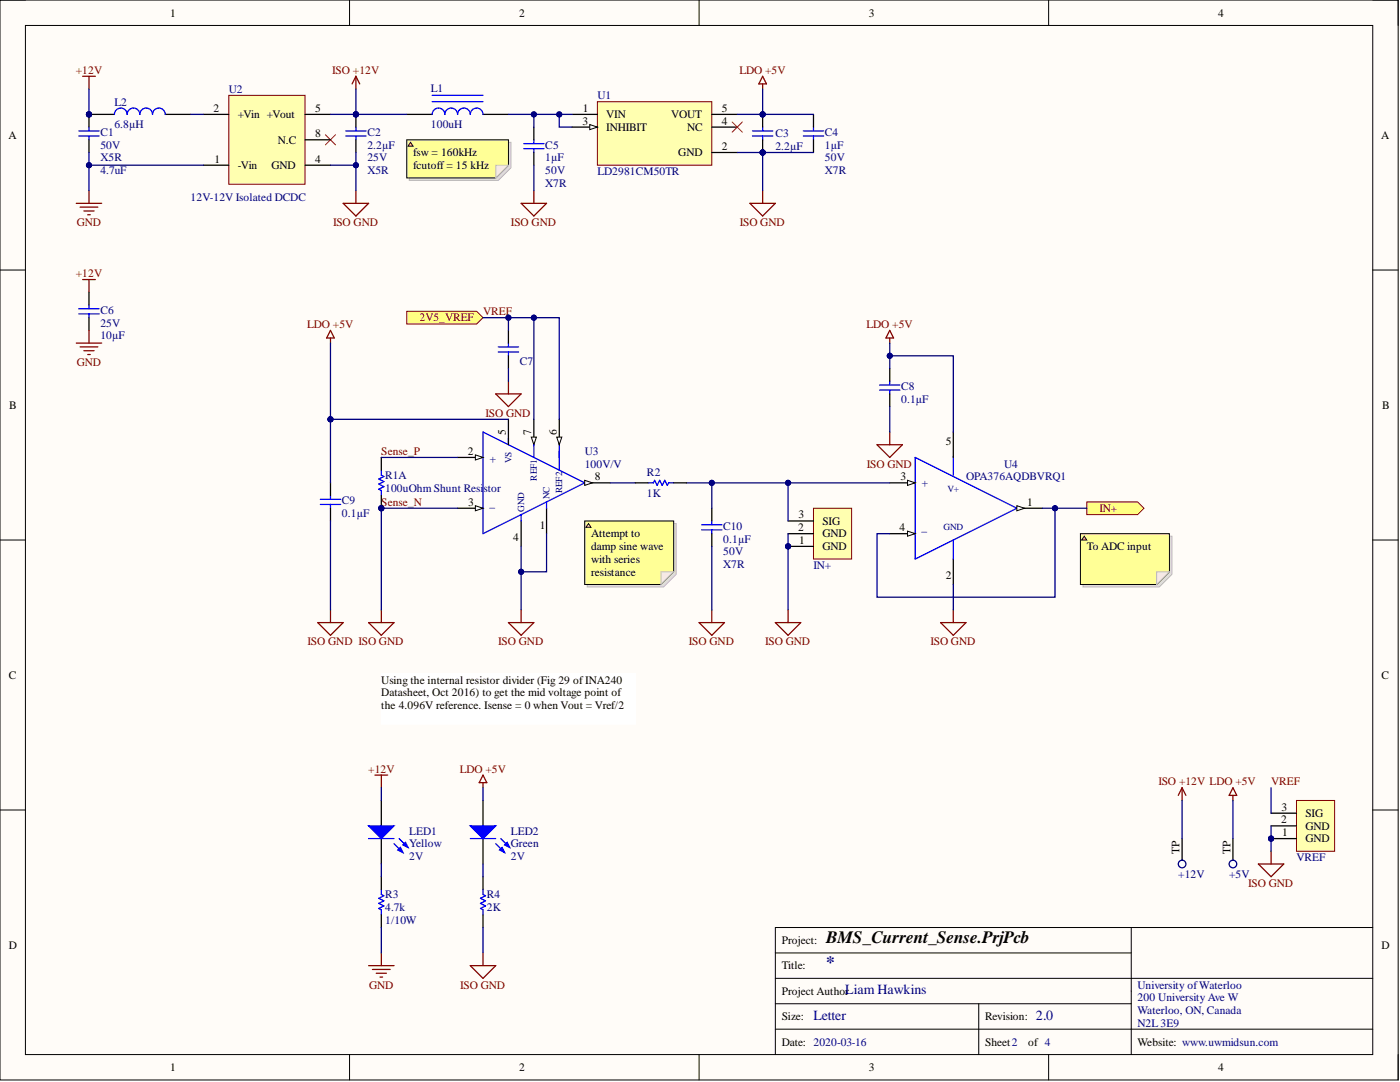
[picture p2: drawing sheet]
<svg xmlns="http://www.w3.org/2000/svg" width="279mm" height="216mm" viewBox="0 0 279 216" stroke-linecap="round" stroke-linejoin="round" font-family="sans-serif">
<defs><g id="words">
<text font-size="3.5" x="164.9" y="188.1">BMS_Current_Sense.PrjPcb</text>
<text font-size="3.5" fill="#000080" x="164.9" y="193.2">*</text>
<g font-size="2.8" fill="#000080">
<text x="162.3" y="203.5">Letter</text>
<text x="168.7" y="198.4">Liam Hawkins</text>
<text x="206.7" y="203.5">2.0</text>
</g>
<g font-size="2.3">
<text x="34" y="3.3">1</text>
<text x="103.6" y="3.3">2</text>
<text x="173.4" y="3.3">3</text>
<text x="243.1" y="3.3">4</text>
<text x="42.6" y="22.3">2</text>
<text x="47.4" y="23.6">+Vin +Vout</text>
<text x="62.9" y="22.3">5</text>
<text x="116.3" y="22.3">1</text>
<text x="121" y="23.6">VIN</text>
<text x="133.9" y="23.6">VOUT</text>
<text x="144.1" y="22.3">5</text>
<text x="1.7" y="27.7">A</text>
<text x="55.5" y="28.7">N.C</text>
<text x="62.9" y="27.4">8</text>
<text x="116.3" y="24.9">3</text>
<text x="121" y="26.1">INHIBIT</text>
<text x="137.2" y="26.1">NC</text>
<text x="144.1" y="29.9">2</text>
<text x="144.1" y="24.9">4</text>
<text x="275.7" y="27.7">A</text>
<text x="42.8" y="32.5">1</text>
<text x="47.4" y="33.7">-Vin</text>
<text x="54.2" y="33.7">GND</text>
<text x="62.9" y="32.5">4</text>
<text x="82.4" y="31.2">fsw = 160kHz</text>
<text x="82.4" y="33.7">fcutoff = 15 kHz</text>
<text x="135.4" y="31.2">GND</text>
<text x="1.9" y="81.6">B</text>
<text x="275.8" y="81.6">B</text>
<text x="101" y="86.7" transform="rotate(-90 101 86.7)">5</text>
<text x="106" y="86.7" transform="rotate(-90 106 86.7)">7</text>
<text x="111.1" y="86.7" transform="rotate(-90 111.1 86.7)">6</text>
<text x="188.7" y="88.7">5</text>
<text x="93.4" y="90.8">2</text>
<text x="118.7" y="95.8">8</text>
<text x="179.7" y="95.8">3</text>
<text x="93.4" y="100.9">3</text>
<text x="205" y="100.9">1</text>
<text x="107.7" y="105.5">1</text>
<text x="118" y="107.2">Attempt to</text>
<text x="159.3" y="106">2</text>
<text x="159.4" y="103.4">3</text>
<text x="164.1" y="104.7">SIG</text>
<text x="164.1" y="107.2">GND</text>
<text x="179.5" y="106">4</text>
<text x="102.4" y="108">4</text>
<text x="118" y="109.8">damp sine wave</text>
<text x="118" y="112.3">with series</text>
<text x="159.5" y="108.5">1</text>
<text x="164.1" y="109.8">GND</text>
<text x="216.9" y="109.8">To ADC input</text>
<text x="118" y="114.9">resistance</text>
<text x="188.7" y="115.6">2</text>
<text x="1.8" y="135.5">C</text>
<text x="76.1" y="136.4">Using the internal resistor divider (Fig 29 ofINA240</text>
<text x="275.7" y="135.5">C</text>
<text x="76.1" y="138.9">Datasheet, Oct 2016) to get the mid voltage point of</text>
<text x="76.1" y="141.5">t</text>
<text x="76.8" y="141.5">he 4.096V reference. Isense = 0 when Vout = Vref/2</text>
<text x="255.8" y="161.8">3</text>
<text x="255.7" y="164.3">2</text>
<text x="255.9" y="166.8">1</text>
<text x="260.5" y="163">SIG</text>
<text x="260.5" y="165.6">GND</text>
<text x="235.4" y="170.4" transform="rotate(-90 235.4 170.4)">TP</text>
<text x="245.6" y="170.4" transform="rotate(-90 245.6 170.4)">TP</text>
<text x="260.5" y="168.1">GND</text>
<text x="1.8" y="189.3">D</text>
<text x="156" y="188.4">Project:</text>
<text x="275.7" y="189.3">D</text>
<text x="156" y="193.4">Title:</text>
<text x="156" y="203.6">Size:</text>
<text x="156" y="198.5">Project Author</text>
<text x="196.6" y="203.6">Revision:</text>
<text x="156" y="208.7">Date: 2020-03-16</text>
<text x="196.6" y="208.7">Sheet2</text>
<text x="205.2" y="208.7">of 4</text>
<text x="227" y="208.7">Website: www.uwmidsun.com</text>
<text x="34" y="213.7">1</text>
<text x="103.6" y="213.7">2</text>
<text x="173.4" y="213.7">3</text>
<text x="243.1" y="213.7">4</text>
</g>
<g font-size="2.3" fill="#800000">
<text x="15.1" y="14.7">+12V</text>
<text x="66.3" y="14.7">ISO +12V</text>
<text x="147.6" y="14.7">LDO +5V</text>
<text x="15.3" y="45.1">GND</text>
<text x="66.5" y="45.1">ISO GND</text>
<text x="102" y="45.1">ISO GND</text>
<text x="147.6" y="45.1">ISO GND</text>
<text x="15.1" y="55.3">+12V</text>
<text x="61.3" y="65.4">LDO +5V</text>
<text x="83.7" y="64.1">2V5_VREF</text>
<text x="96.4" y="62.9">VREF</text>
<text x="172.9" y="65.4">LDO +5V</text>
<text x="15.3" y="73">GND</text>
<text x="96.9" y="83.2">ISO GND</text>
<text x="76.1" y="90.8">Sense_P</text>
<text x="173" y="93.3">ISO GND</text>
<text x="76.1" y="100.9">Sense_N</text>
<text x="219.4" y="102.2">IN+</text>
<text x="61.4" y="128.8">ISO GND ISO GND</text>
<text x="99.4" y="128.8">ISO GND</text>
<text x="137.5" y="128.8">ISO GND</text>
<text x="152.7" y="128.8">ISO GND</text>
<text x="185.7" y="128.8">ISO GND</text>
<text x="73.5" y="154.1">+12V</text>
<text x="91.7" y="154.1">LDO +5V</text>
<text x="231.2" y="156.7">ISO +12V LDO +5V</text>
<text x="253.7" y="156.7">VREF</text>
<text x="249.1" y="177">ISO GND</text>
<text x="73.6" y="197.2">GND</text>
<text x="91.8" y="197.2">ISO GND</text>
</g>
<g font-size="2.3" fill="#000080">
<text x="22.8" y="21.1">L2</text>
<text x="45.7" y="18.5">U2</text>
<text x="86" y="18.3">L1</text>
<text x="119.2" y="19.8">U1</text>
<text x="20" y="29.7">50V</text>
<text x="20" y="27.1">C1</text>
<text x="22.8" y="25.6">6.8µH</text>
<text x="73.3" y="29.7">2.2µF</text>
<text x="73.3" y="27.1">C2</text>
<text x="86" y="25.6">100uH</text>
<text x="108.8" y="29.7">C5</text>
<text x="154.7" y="29.9">2.2µF</text>
<text x="154.7" y="27.4">C3</text>
<text x="164.6" y="29.7">1µF</text>
<text x="164.6" y="27.1">C4</text>
<text x="20" y="32.2">X5R</text>
<text x="20" y="34.7">4.7uF</text>
<text x="73.3" y="32.2">25V</text>
<text x="73.3" y="34.7">X5R</text>
<text x="108.8" y="32.2">1µF</text>
<text x="108.8" y="34.7">50V</text>
<text x="119.2" y="35">LD2981CM50TR</text>
<text x="164.6" y="32.2">50V</text>
<text x="164.6" y="34.7">X7R</text>
<text x="38.1" y="40.1">12V-12V Isolated DCDC</text>
<text x="108.8" y="37.3">X7R</text>
<text x="20" y="65.2">25V</text>
<text x="20" y="62.6">C6</text>
<text x="20" y="67.7">10µF</text>
<text x="103.8" y="72.8">C7</text>
<text x="179.9" y="77.8">C8</text>
<text x="179.9" y="80.4">0.1µF</text>
<text x="76.9" y="95.6">R1A</text>
<text x="98.9" y="92.3" transform="rotate(-90 98.9 92.3)">+</text>
<text x="116.7" y="90.8">U3</text>
<text x="116.7" y="93.3">100V/V</text>
<text x="129.1" y="95.1">R2</text>
<text x="192.8" y="95.8">OPA376AQDBVRQ1</text>
<text x="200.4" y="93.3">U4</text>
<text x="68.2" y="100.7">C9</text>
<text x="76.9" y="98.1">100uOhm Shunt Resi</text>
<text x="96.5" y="98.1">stor</text>
<text x="97.7" y="101.2">_</text>
<text x="129.1" y="99.1">1K</text>
<text x="185.2" y="97.1" transform="rotate(-90 185.2 97.1)">+</text>
<text x="68.2" y="103.2">0.1µF</text>
<text x="144.3" y="105.7">C10</text>
<text x="183.9" y="106">_</text>
<text x="144.3" y="108.3">0.1µF</text>
<text x="144.3" y="110.8">50V</text>
<text x="144.3" y="113.3">X7R</text>
<text x="162.3" y="113.6">IN+</text>
<text x="81.7" y="166.6">LED1</text>
<text x="102" y="166.6">LED2</text>
<text x="81.7" y="169.1">Yellow</text>
<text x="81.7" y="171.6">2V</text>
<text x="102" y="169.1">Green</text>
<text x="102" y="171.6">2V</text>
<text x="258.7" y="171.9">VREF</text>
<text x="76.9" y="179.2">R3</text>
<text x="97.2" y="179.2">R4</text>
<text x="235.2" y="175.2">+12V</text>
<text x="245.3" y="175.2">+5V</text>
<text x="76.9" y="181.8">4.7k</text>
<text x="76.9" y="184.3">1/10W</text>
<text x="97.2" y="181.8">2K</text>
<text x="227" y="197.2">University ofWaterloo</text>
<text x="227" y="199.8">200 University Ave W</text>
<text x="227" y="202.3">Waterloo, ON, Canada</text>
<text x="227" y="204.9">N2L3E9</text>
</g>
<g font-size="1.9" fill="#000080">
<text x="102.1" y="92.5" transform="rotate(-90 102.1 92.5)">VS</text>
<text x="107.1" y="95.9" transform="rotate(-90 107.1 95.9)">REF1</text>
<text x="109.7" y="99.6" transform="rotate(-90 109.7 99.6)">NC</text>
<text x="112.2" y="98.5" transform="rotate(-90 112.2 98.5)">REF2</text>
<text x="189.1" y="98.2">V+</text>
<text x="104.6" y="102.1" transform="rotate(-90 104.6 102.1)">GND</text>
<text x="188.3" y="105.8">GND</text>
</g>
</g></defs>
<path d="M0 0h279v215.5h-279z" fill-rule="evenodd" fill="#fffcf8"/>
<path d="M0 0h279v215.5h-279z" fill="none" stroke="#000" stroke-width=".2"/>
<path d="M5.1 5.1h268.9v205.3h-268.9z" fill-rule="evenodd" fill="#fffcf8"/>
<g fill="none" stroke="#000" stroke-width=".2">
<path d="M0 0h5.1M5.1 5.1h268.9v205.3h-268.9zM69.8 0v5.1M139.5 0v5.1M209.3 0v5.1M274 0h5v5.1M0 53.9h5.1M274 53.9h5M0 107.8h5.1M274 107.8h5M0 161.6h5.1M274 161.6h5"/>
<path d="M154.7 195.2h119.3M154.7 190.1h71.1M225.8 185.1v25.3M274 185.1h-119.3v25.3M69.8 210.4v5.1M139.5 210.4v5.1M154.7 200.3h71.1M154.7 205.4h119.3M195.3 200.3v10.1M209.3 210.4v5.1M279 210.4v5.1"/>
</g>
<path d="M119.2 20.3h22.9v12.7h-22.9z" fill-rule="evenodd" fill="#ffffb0"/>
<path d="M119.2 20.3h22.9v12.7h-22.9z" fill="none" stroke="#800000" stroke-width=".2"/>
<path d="M114.2 22.8h5M114.2 25.4h5" fill="none" stroke="#000" stroke-width=".25"/>
<path d="M117.7 24.9l1.5 .5-1.5 .5z" fill="#f8fcff"/>
<path d="M117.7 24.9l1.5 .5-1.5 .5z" fill="none" stroke="#000" stroke-width=".2"/>
<path d="M142.1 22.8h5M142.1 30.4h5M142.1 25.4h5" fill="none" stroke="#000" stroke-width=".25"/>
<path d="M16.5 15.2h2.5M17.8 15.2v2.6M17.8 38v2.6M15.2 40.6h5.1M16 41.3h3.5M16.7 42.1h2.1M17.5 42.9h.5" fill="none" stroke="#800000" stroke-width=".25"/>
<circle cx="17.8" cy="22.8" r=".51" fill="#000080"/>
<circle cx="17.8" cy="22.8" r=".51" fill="none" stroke="#000080" stroke-width=".2"/>
<path d="M17.8 22.8h5" fill="none" stroke="#000" stroke-width=".25"/>
<circle cx="17.8" cy="22.8" r=".51" fill="#000080"/>
<circle cx="17.8" cy="22.8" r=".51" fill="none" stroke="#000080" stroke-width=".2"/>
<path d="M33 22.8h5.1" fill="none" stroke="#000" stroke-width=".25"/>
<path d="M22.8 22.8a1.27 1.27 0 0 1 1.3-1.2 1.27 1.27 0 0 1 1.3 1.2 1.27 1.27 0 0 1 1.2-1.2 1.27 1.27 0 0 1 1.3 1.2 1.27 1.27 0 0 1 1.3-1.2 1.27 1.27 0 0 1 1.2 1.2 1.27 1.27 0 0 1 1.3-1.2 1.27 1.27 0 0 1 1.3 1.2" fill="none" stroke="#00f" stroke-width=".25"/>
<circle cx="17.8" cy="22.8" r=".51" fill="#000080"/>
<circle cx="17.8" cy="22.8" r=".51" fill="none" stroke="#000080" stroke-width=".2"/>
<path d="M15.7 27.1h4.1M15.7 26.1h4.1M17.8 25.4v.7M17.8 27.1v.8" fill="none" stroke="#00f" stroke-width=".25"/>
<path d="M17.8 22.8v2.6" fill="none" stroke="#000" stroke-width=".25"/>
<circle cx="17.8" cy="22.8" r=".51" fill="#000080"/>
<circle cx="17.8" cy="22.8" r=".51" fill="none" stroke="#000080" stroke-width=".2"/>
<path d="M17.8 27.9v2.5" fill="none" stroke="#000" stroke-width=".25"/>
<path d="M64.9 26.9l2.1 2M67 26.9l-2.1 2M146.1 24.3l2 2.1M148.1 24.3l-2 2.1" fill="none" stroke="#f00" stroke-width=".2"/>
<path d="M152.2 16.7v1.1M152.2 15.2l.8 1.5h-1.6zM71 38v2.6M152.2 38v2.6M68.5 40.6h5.1l-2.6 2.5zM149.7 40.6h5l-2.5 2.5z" fill="none" stroke="#800000" stroke-width=".25"/>
<circle cx="152.2" cy="22.8" r=".51" fill="#000080"/>
<circle cx="152.2" cy="22.8" r=".51" fill="none" stroke="#000080" stroke-width=".2"/>
<circle cx="152.2" cy="30.4" r=".51" fill="#000080"/>
<circle cx="152.2" cy="30.4" r=".51" fill="none" stroke="#000080" stroke-width=".2"/>
<path d="M150.2 27.1h4M150.2 26.1h4M152.2 25.4v.7M152.2 27.1v.8" fill="none" stroke="#00f" stroke-width=".25"/>
<path d="M152.2 22.8v2.6" fill="none" stroke="#000" stroke-width=".25"/>
<circle cx="152.2" cy="22.8" r=".51" fill="#000080"/>
<circle cx="152.2" cy="22.8" r=".51" fill="none" stroke="#000080" stroke-width=".2"/>
<path d="M152.2 27.9v2.5" fill="none" stroke="#000" stroke-width=".25"/>
<circle cx="152.2" cy="30.4" r=".51" fill="#000080"/>
<circle cx="152.2" cy="30.4" r=".51" fill="none" stroke="#000080" stroke-width=".2"/>
<path d="M104.5 29.7h4.1M104.5 28.7h4.1M106.5 27.9v.8M106.5 29.7v.7" fill="none" stroke="#00f" stroke-width=".25"/>
<path d="M106.5 25.4v2.5M106.5 30.4v2.6M235.9 167.3v5.1" fill="none" stroke="#000" stroke-width=".25"/>
<path d="M71 15.2l-.7 1.5M71 15.2l.8 1.5M71 15.2v2.6M106.5 38v2.6M104 40.6h5.1l-2.6 2.5z" fill="none" stroke="#800000" stroke-width=".25"/>
<circle cx="235.9" cy="172.4" r=".76" fill="#f8fcff"/>
<circle cx="235.9" cy="172.4" r=".76" fill="none" stroke="#000080" stroke-width=".25"/>
<path d="M246.1 167.3v5.1" fill="none" stroke="#000" stroke-width=".25"/>
<circle cx="246.1" cy="172.4" r=".76" fill="#f8fcff"/>
<circle cx="246.1" cy="172.4" r=".76" fill="none" stroke="#000080" stroke-width=".25"/>
<path d="M235.9 157.2l-.7 1.5M235.9 157.2l.8 1.5M235.9 157.2v2.5M246.1 157.2l.7 1.5h-1.5zM246.1 158.7v1" fill="none" stroke="#800000" stroke-width=".25"/>
<path d="M96.4 159.7v5.1M96.4 167.3v5.1" fill="none" stroke="#000" stroke-width=".25"/>
<path d="M93.9 164.8h5l-2.5 2.5z" fill="#00f"/>
<path d="M93.9 164.8h5l-2.5 2.5zM98.9 168.3l1.8 1.8M99.9 167.3l1.8 1.8" fill="none" stroke="#00f" stroke-width=".25"/>
<path d="M99.7 169.6l.5-.5 .5 1z" fill="#00f"/>
<path d="M99.7 169.6l.5-.5 .5 1z" fill="none" stroke="#00f" stroke-width=".25"/>
<path d="M100.7 168.6l.5-.5 .5 1z" fill="#00f"/>
<path d="M93.9 167.3h5M100.7 168.6l.5-.5 .5 1z" fill="none" stroke="#00f" stroke-width=".25"/>
<path d="M76.1 159.7v5.1M76.1 167.3v5.1" fill="none" stroke="#000" stroke-width=".25"/>
<path d="M73.6 164.8h5l-2.5 2.5z" fill="#00f"/>
<path d="M73.6 164.8h5l-2.5 2.5zM78.6 168.3l1.8 1.8M79.7 167.3l1.7 1.8" fill="none" stroke="#00f" stroke-width=".25"/>
<path d="M79.4 169.6l.5-.5 .5 1z" fill="#00f"/>
<path d="M79.4 169.6l.5-.5 .5 1z" fill="none" stroke="#00f" stroke-width=".25"/>
<path d="M80.4 168.6l.5-.5 .5 1z" fill="#00f"/>
<path d="M73.6 167.3h5M76.1 177.5v1l.5 .2-1 .5 1 .6-1 .5 1 .5-1 .5 .5 .2v1M80.4 168.6l.5-.5 .5 1zM96.4 177.5v1l.5 .2-1 .5 1 .6-1 .5 1 .5-1 .5 .5 .2v1" fill="none" stroke="#00f" stroke-width=".25"/>
<path d="M74.8 154.7h2.6M76.1 154.7v2.5M96.4 154.7l.8 1.5h-1.6zM96.4 156.2v1M73.6 192.7h5M74.3 193.4h3.6M75.1 194.2h2M75.8 195h.6M76.1 190.1v2.6M93.9 192.7h5l-2.5 2.5zM96.4 190.1v2.6" fill="none" stroke="#800000" stroke-width=".25"/>
<path d="M76.1 174.9v2.6M96.4 174.9v2.6M76.1 182.5v2.6M96.4 182.5v2.6" fill="none" stroke="#000" stroke-width=".25"/>
<path d="M45.7 19h15.2v17.8h-15.2z" fill-rule="evenodd" fill="#ffffb0"/>
<path d="M45.7 19h15.2v17.8h-15.2z" fill="none" stroke="#800000" stroke-width=".2"/>
<path d="M40.6 33h5.1M40.6 22.8h5.1M60.9 33h5.1M60.9 22.8h5.1M60.9 27.9h5.1" fill="none" stroke="#000" stroke-width=".25"/>
<circle cx="71" cy="22.8" r=".51" fill="#000080"/>
<circle cx="71" cy="22.8" r=".51" fill="none" stroke="#000080" stroke-width=".2"/>
<path d="M69 27.1h4.1M69 26.1h4.1M71 25.4v.7M71 27.1v.8" fill="none" stroke="#00f" stroke-width=".25"/>
<path d="M71 22.8v2.6" fill="none" stroke="#000" stroke-width=".25"/>
<circle cx="71" cy="22.8" r=".51" fill="#000080"/>
<circle cx="71" cy="22.8" r=".51" fill="none" stroke="#000080" stroke-width=".2"/>
<path d="M71 27.9v2.5M81.2 22.8h5M96.4 22.8h5.1M162.3 22.8v2.6M162.3 27.9v2.5M17.8 58.3v2.6M17.8 63.4v2.5M106.5 83.7v5M104 104v5" fill="none" stroke="#000" stroke-width=".25"/>
<path d="M86.2 19h10.2M86.2 22.8a1.27 1.27 0 0 1 1.3-1.2 1.27 1.27 0 0 1 1.3 1.2 1.27 1.27 0 0 1 1.3-1.2 1.27 1.27 0 0 1 1.2 1.2 1.27 1.27 0 0 1 1.3-1.2 1.27 1.27 0 0 1 1.3 1.2 1.27 1.27 0 0 1 1.2-1.2 1.27 1.27 0 0 1 1.3 1.2M86.2 20.3h10.2M160.3 27.1h4.1M160.3 26.1h4.1M162.3 25.4v.7M162.3 27.1v.8M15.7 62.6h4.1M15.7 61.6h4.1M17.8 60.9v.7M17.8 62.6v.8" fill="none" stroke="#00f" stroke-width=".25"/>
<path d="M16.5 55.8h2.5M17.8 55.8v2.5M15.2 68.5h5.1M16 69.2h3.5M16.7 70h2.1M17.5 70.7h.5M17.8 65.9v2.6M139.5 124.2h5.1l-2.5 2.6zM142.1 121.7v2.5" fill="none" stroke="#800000" stroke-width=".25"/>
<path d="M106 87.2h1l-.5 1.5z" fill="#f8fcff"/>
<path d="M106 87.2h1l-.5 1.5z" fill="none" stroke="#000" stroke-width=".2"/>
<path d="M96.4 86.2l20.3 10.1-20.3 10.2z" fill="none" stroke="#00f" stroke-width=".25"/>
<path d="M91.3 91.3h5.1" fill="none" stroke="#000" stroke-width=".25"/>
<path d="M94.9 90.8l1.5 .5-1.5 .5z" fill="#f8fcff"/>
<path d="M94.9 90.8l1.5 .5-1.5 .5z" fill="none" stroke="#000" stroke-width=".2"/>
<path d="M91.3 101.4h5.1" fill="none" stroke="#000" stroke-width=".25"/>
<path d="M94.9 100.9l1.5 .5-1.5 .5z" fill="#f8fcff"/>
<path d="M94.9 100.9l1.5 .5-1.5 .5z" fill="none" stroke="#000" stroke-width=".2"/>
<path d="M116.7 96.3h5.1" fill="none" stroke="#000" stroke-width=".25"/>
<path d="M116.7 95.8l1.5 .5-1.5 .6z" fill="#f8fcff"/>
<path d="M116.7 95.8l1.5 .5-1.5 .6z" fill="none" stroke="#000" stroke-width=".2"/>
<path d="M101.5 87.5v1.2M111.6 87.5v3.8M104 102.7v1.3" fill="none" stroke="#00f" stroke-width=".25"/>
<path d="M101.5 83.7v5M111.6 83.7v5" fill="none" stroke="#000" stroke-width=".25"/>
<path d="M111.1 87.2h1l-.5 1.5z" fill="#f8fcff"/>
<path d="M111.1 87.2h1l-.5 1.5z" fill="none" stroke="#000" stroke-width=".2"/>
<path d="M63.9 99.6h4.1M66 98.9v.7M106.5 88.7v2.6M111.6 90v3.8M63.9 100.7h4.1M66 100.7v.7M109.1 100.1v1.3" fill="none" stroke="#00f" stroke-width=".25"/>
<path d="M66 96.3v2.6M66 101.4v2.6M109.1 101.4v5.1" fill="none" stroke="#000" stroke-width=".25"/>
<path d="M66 67.4v1.1M66 65.9l.7 1.5h-1.5zM63.4 124.2h5.1l-2.5 2.6zM66 121.7v2.5M101.5 124.2h5l-2.5 2.6zM104 121.7v2.5" fill="none" stroke="#800000" stroke-width=".25"/>
<path d="M76.1 134.4h50.7v10.1h-50.7z" fill-rule="evenodd" fill="#fff"/>
<path d="M76.1 134.4h50.7v10.1h-50.7z" fill="none" stroke="#fff" stroke-width=".2"/>
<circle cx="76.1" cy="101.4" r=".51" fill="#000080"/>
<circle cx="76.1" cy="101.4" r=".51" fill="none" stroke="#000080" stroke-width=".2"/>
<path d="M76.1 93.8v1l.5 .3-1 .5 1 .5-1 .5 1 .5-1 .5 .5 .3v1" fill="none" stroke="#00f" stroke-width=".25"/>
<path d="M76.1 91.3v2.5M76.1 98.9v2.5" fill="none" stroke="#000" stroke-width=".25"/>
<circle cx="76.1" cy="101.4" r=".51" fill="#000080"/>
<circle cx="76.1" cy="101.4" r=".51" fill="none" stroke="#000080" stroke-width=".2"/>
<circle cx="76.1" cy="101.4" r=".51" fill="#000080"/>
<circle cx="76.1" cy="101.4" r=".51" fill="none" stroke="#000080" stroke-width=".2"/>
<path d="M73.6 124.2h5l-2.5 2.6zM76.1 121.7v2.5" fill="none" stroke="#800000" stroke-width=".25"/>
<path d="M177.6 96.3h5M190.3 111.6v5" fill="none" stroke="#000" stroke-width=".25"/>
<path d="M182.6 91.3l20.3 10.1-20.3 10.2z" fill="none" stroke="#00f" stroke-width=".25"/>
<path d="M181.1 95.8l1.5 .5-1.5 .6z" fill="#f8fcff"/>
<path d="M181.1 95.8l1.5 .5-1.5 .6z" fill="none" stroke="#000" stroke-width=".2"/>
<path d="M177.6 106.5h5" fill="none" stroke="#000" stroke-width=".25"/>
<path d="M181.1 106l1.5 .5-1.5 .5z" fill="#f8fcff"/>
<path d="M181.1 106l1.5 .5-1.5 .5z" fill="none" stroke="#000" stroke-width=".2"/>
<path d="M202.9 101.4h5.1" fill="none" stroke="#000" stroke-width=".25"/>
<path d="M202.9 100.9l1.6 .5-1.6 .5z" fill="#f8fcff"/>
<path d="M202.9 100.9l1.6 .5-1.6 .5z" fill="none" stroke="#000" stroke-width=".2"/>
<path d="M190.3 91v3.8M190.3 107.8v3.8" fill="none" stroke="#00f" stroke-width=".25"/>
<path d="M190.3 86.2v5.1" fill="none" stroke="#000" stroke-width=".25"/>
<path d="M81.2 62.1h13.9l1.3 1.3-1.3 1.3h-13.9z" fill-rule="evenodd" fill="#ffff80"/>
<path d="M81.2 62.1h13.9l1.3 1.3-1.3 1.3h-13.9z" fill="none" stroke="#800000" stroke-width=".2"/>
<path d="M187.7 124.2h5.1l-2.5 2.6zM190.3 121.7v2.5" fill="none" stroke="#800000" stroke-width=".25"/>
<path d="M216.9 100.1h10.1l1.3 1.3-1.3 1.3h-10.1z" fill-rule="evenodd" fill="#ffff80"/>
<path d="M216.9 100.1h10.1l1.3 1.3-1.3 1.3h-10.1z" fill="none" stroke="#800000" stroke-width=".2"/>
<path d="M99.4 70.2h4.1M99.4 69.2h4.1M101.5 68.5v.7M101.5 70.2v.8M175.5 77.8h4.1M175.5 76.8h4.1M177.6 76.1v.7M177.6 77.8v.8" fill="none" stroke="#00f" stroke-width=".25"/>
<path d="M101.5 65.9v2.6M101.5 71v2.5M177.6 73.5v2.6M177.6 78.6v2.5" fill="none" stroke="#000" stroke-width=".25"/>
<path d="M98.9 78.6h5.1l-2.5 2.5zM101.5 76.1v2.5M177.6 67.4v1.1M177.6 65.9l.7 1.5h-1.5zM175 88.7h5.1l-2.5 2.6zM177.6 86.2v2.5" fill="none" stroke="#800000" stroke-width=".25"/>
<circle cx="157.3" cy="109" r=".51" fill="#000080"/>
<circle cx="157.3" cy="109" r=".51" fill="none" stroke="#000080" stroke-width=".2"/>
<path d="M162.3 101.4h7.7v10.2h-7.7z" fill-rule="evenodd" fill="#ffffb0"/>
<path d="M162.3 101.4h7.7v10.2h-7.7z" fill="none" stroke="#800000" stroke-width=".2"/>
<path d="M157.3 104h5M157.3 106.5h5M157.3 109h5" fill="none" stroke="#000" stroke-width=".25"/>
<circle cx="157.3" cy="109" r=".51" fill="#000080"/>
<circle cx="157.3" cy="109" r=".51" fill="none" stroke="#000080" stroke-width=".2"/>
<path d="M154.7 124.2h5.1l-2.5 2.6zM157.3 121.7v2.5" fill="none" stroke="#800000" stroke-width=".25"/>
<circle cx="253.7" cy="167.3" r=".51" fill="#000080"/>
<circle cx="253.7" cy="167.3" r=".51" fill="none" stroke="#000080" stroke-width=".2"/>
<path d="M258.7 159.7h7.7v10.2h-7.7z" fill-rule="evenodd" fill="#ffffb0"/>
<path d="M258.7 159.7h7.7v10.2h-7.7z" fill="none" stroke="#800000" stroke-width=".2"/>
<path d="M253.7 162.3h5M253.7 164.8h5M253.7 167.3h5" fill="none" stroke="#000" stroke-width=".25"/>
<circle cx="253.7" cy="167.3" r=".51" fill="#000080"/>
<circle cx="253.7" cy="167.3" r=".51" fill="none" stroke="#000080" stroke-width=".2"/>
<path d="M251.1 172.4h5.1l-2.5 2.5zM253.7 169.9v2.5" fill="none" stroke="#800000" stroke-width=".25"/>
<path d="M253.7 164.8v5.1" fill="none" stroke="#000080" stroke-width=".25"/>
<circle cx="253.7" cy="167.3" r=".51" fill="#000080"/>
<circle cx="253.7" cy="167.3" r=".51" fill="none" stroke="#000080" stroke-width=".2"/>
<path d="M140 105.7h4.1M140 104.7h4.1M142.1 104v.7M142.1 105.7v.8" fill="none" stroke="#00f" stroke-width=".25"/>
<path d="M142.1 101.4v2.6M142.1 106.5v2.5" fill="none" stroke="#000" stroke-width=".25"/>
<path d="M17.8 30.4v2.6h22.8" fill="none" stroke="#000080" stroke-width=".25"/>
<circle cx="17.8" cy="33" r=".51" fill="#000080"/>
<circle cx="17.8" cy="33" r=".51" fill="none" stroke="#000080" stroke-width=".2"/>
<path d="M38.1 22.8h2.5M66 83.7h35.5" fill="none" stroke="#000080" stroke-width=".25"/>
<circle cx="66" cy="83.7" r=".51" fill="#000080"/>
<circle cx="66" cy="83.7" r=".51" fill="none" stroke="#000080" stroke-width=".2"/>
<path d="M66 33h5v5" fill="none" stroke="#000080" stroke-width=".25"/>
<circle cx="71" cy="33" r=".51" fill="#000080"/>
<circle cx="71" cy="33" r=".51" fill="none" stroke="#000080" stroke-width=".2"/>
<path d="M66 22.8h5" fill="none" stroke="#000080" stroke-width=".25"/>
<circle cx="71" cy="22.8" r=".51" fill="#000080"/>
<circle cx="71" cy="22.8" r=".51" fill="none" stroke="#000080" stroke-width=".2"/>
<path d="M71 22.8h10.2" fill="none" stroke="#000080" stroke-width=".25"/>
<circle cx="71" cy="22.8" r=".51" fill="#000080"/>
<circle cx="71" cy="22.8" r=".51" fill="none" stroke="#000080" stroke-width=".2"/>
<path d="M91.3 101.4h-15.2v20.3" fill="none" stroke="#000080" stroke-width=".25"/>
<circle cx="76.1" cy="101.4" r=".51" fill="#000080"/>
<circle cx="76.1" cy="101.4" r=".51" fill="none" stroke="#000080" stroke-width=".2"/>
<path d="M96.4 63.4h10.1M76.1 91.3h15.2" fill="none" stroke="#000080" stroke-width=".25"/>
<circle cx="101.5" cy="63.4" r=".51" fill="#000080"/>
<circle cx="101.5" cy="63.4" r=".51" fill="none" stroke="#000080" stroke-width=".2"/>
<circle cx="106.5" cy="63.4" r=".51" fill="#000080"/>
<circle cx="106.5" cy="63.4" r=".51" fill="none" stroke="#000080" stroke-width=".2"/>
<path d="M101.5 22.8h12.7" fill="none" stroke="#000080" stroke-width=".25"/>
<circle cx="106.5" cy="22.8" r=".51" fill="#000080"/>
<circle cx="106.5" cy="22.8" r=".51" fill="none" stroke="#000080" stroke-width=".2"/>
<circle cx="111.6" cy="22.8" r=".51" fill="#000080"/>
<circle cx="111.6" cy="22.8" r=".51" fill="none" stroke="#000080" stroke-width=".2"/>
<path d="M109.1 106.5v7.6h-5.1" fill="none" stroke="#000080" stroke-width=".25"/>
<circle cx="104" cy="114.1" r=".51" fill="#000080"/>
<circle cx="104" cy="114.1" r=".51" fill="none" stroke="#000080" stroke-width=".2"/>
<path d="M106.5 83.7v-20.3h5.1v20.3" fill="none" stroke="#000080" stroke-width=".25"/>
<circle cx="106.5" cy="63.4" r=".51" fill="#000080"/>
<circle cx="106.5" cy="63.4" r=".51" fill="none" stroke="#000080" stroke-width=".2"/>
<path d="M111.6 22.8v2.6h2.6" fill="none" stroke="#000080" stroke-width=".25"/>
<circle cx="111.6" cy="22.8" r=".51" fill="#000080"/>
<circle cx="111.6" cy="22.8" r=".51" fill="none" stroke="#000080" stroke-width=".2"/>
<path d="M121.8 96.3h5M137 96.3h40.6" fill="none" stroke="#000080" stroke-width=".25"/>
<circle cx="142.1" cy="96.3" r=".51" fill="#000080"/>
<circle cx="142.1" cy="96.3" r=".51" fill="none" stroke="#000080" stroke-width=".2"/>
<circle cx="157.3" cy="96.3" r=".51" fill="#000080"/>
<circle cx="157.3" cy="96.3" r=".51" fill="none" stroke="#000080" stroke-width=".2"/>
<path d="M147.1 30.4h5.1" fill="none" stroke="#000080" stroke-width=".25"/>
<circle cx="152.2" cy="30.4" r=".51" fill="#000080"/>
<circle cx="152.2" cy="30.4" r=".51" fill="none" stroke="#000080" stroke-width=".2"/>
<path d="M152.2 17.8v5h-5.1" fill="none" stroke="#000080" stroke-width=".25"/>
<circle cx="152.2" cy="22.8" r=".51" fill="#000080"/>
<circle cx="152.2" cy="22.8" r=".51" fill="none" stroke="#000080" stroke-width=".2"/>
<path d="M152.2 30.4h10.1" fill="none" stroke="#000080" stroke-width=".25"/>
<circle cx="152.2" cy="30.4" r=".51" fill="#000080"/>
<circle cx="152.2" cy="30.4" r=".51" fill="none" stroke="#000080" stroke-width=".2"/>
<path d="M152.2 22.8h10.1" fill="none" stroke="#000080" stroke-width=".25"/>
<circle cx="152.2" cy="22.8" r=".51" fill="#000080"/>
<circle cx="152.2" cy="22.8" r=".51" fill="none" stroke="#000080" stroke-width=".2"/>
<path d="M208 101.4h2.5v17.8h-35.5v-12.7h2.6" fill="none" stroke="#000080" stroke-width=".25"/>
<circle cx="210.5" cy="101.4" r=".51" fill="#000080"/>
<circle cx="210.5" cy="101.4" r=".51" fill="none" stroke="#000080" stroke-width=".2"/>
<path d="M177.6 71h12.7v15.2" fill="none" stroke="#000080" stroke-width=".25"/>
<circle cx="177.6" cy="71" r=".51" fill="#000080"/>
<circle cx="177.6" cy="71" r=".51" fill="none" stroke="#000080" stroke-width=".2"/>
<path d="M210.5 101.4h6.4" fill="none" stroke="#000080" stroke-width=".25"/>
<circle cx="210.5" cy="101.4" r=".51" fill="#000080"/>
<circle cx="210.5" cy="101.4" r=".51" fill="none" stroke="#000080" stroke-width=".2"/>
<path d="M17.8 33v5" fill="none" stroke="#000080" stroke-width=".25"/>
<circle cx="17.8" cy="33" r=".51" fill="#000080"/>
<circle cx="17.8" cy="33" r=".51" fill="none" stroke="#000080" stroke-width=".2"/>
<path d="M17.8 17.8v5" fill="none" stroke="#000080" stroke-width=".25"/>
<circle cx="17.8" cy="22.8" r=".51" fill="#000080"/>
<circle cx="17.8" cy="22.8" r=".51" fill="none" stroke="#000080" stroke-width=".2"/>
<path d="M66 83.7v12.6M66 104v17.7" fill="none" stroke="#000080" stroke-width=".25"/>
<circle cx="66" cy="83.7" r=".51" fill="#000080"/>
<circle cx="66" cy="83.7" r=".51" fill="none" stroke="#000080" stroke-width=".2"/>
<path d="M66 68.5v15.2" fill="none" stroke="#000080" stroke-width=".25"/>
<circle cx="66" cy="83.7" r=".51" fill="#000080"/>
<circle cx="66" cy="83.7" r=".51" fill="none" stroke="#000080" stroke-width=".2"/>
<path d="M71 30.4v2.6" fill="none" stroke="#000080" stroke-width=".25"/>
<circle cx="71" cy="33" r=".51" fill="#000080"/>
<circle cx="71" cy="33" r=".51" fill="none" stroke="#000080" stroke-width=".2"/>
<path d="M71 17.8v5" fill="none" stroke="#000080" stroke-width=".25"/>
<circle cx="71" cy="22.8" r=".51" fill="#000080"/>
<circle cx="71" cy="22.8" r=".51" fill="none" stroke="#000080" stroke-width=".2"/>
<path d="M101.5 63.4v2.5M101.5 73.5v2.6M76.1 157.2v2.5M96.4 157.2v2.5M76.1 172.4v2.5M96.4 172.4v2.5M76.1 185.1v5M96.4 185.1v5" fill="none" stroke="#000080" stroke-width=".25"/>
<circle cx="101.5" cy="63.4" r=".51" fill="#000080"/>
<circle cx="101.5" cy="63.4" r=".51" fill="none" stroke="#000080" stroke-width=".2"/>
<path d="M104 109v12.7" fill="none" stroke="#000080" stroke-width=".25"/>
<circle cx="104" cy="114.1" r=".51" fill="#000080"/>
<circle cx="104" cy="114.1" r=".51" fill="none" stroke="#000080" stroke-width=".2"/>
<path d="M106.5 22.8v2.6M106.5 33v5" fill="none" stroke="#000080" stroke-width=".25"/>
<circle cx="106.5" cy="22.8" r=".51" fill="#000080"/>
<circle cx="106.5" cy="22.8" r=".51" fill="none" stroke="#000080" stroke-width=".2"/>
<path d="M142.1 96.3v5.1M142.1 109v12.7" fill="none" stroke="#000080" stroke-width=".25"/>
<circle cx="142.1" cy="96.3" r=".51" fill="#000080"/>
<circle cx="142.1" cy="96.3" r=".51" fill="none" stroke="#000080" stroke-width=".2"/>
<path d="M152.2 30.4v7.6" fill="none" stroke="#000080" stroke-width=".25"/>
<circle cx="152.2" cy="30.4" r=".51" fill="#000080"/>
<circle cx="152.2" cy="30.4" r=".51" fill="none" stroke="#000080" stroke-width=".2"/>
<path d="M157.3 106.5v15.2" fill="none" stroke="#000080" stroke-width=".25"/>
<circle cx="157.3" cy="109" r=".51" fill="#000080"/>
<circle cx="157.3" cy="109" r=".51" fill="none" stroke="#000080" stroke-width=".2"/>
<path d="M157.3 96.3v7.7" fill="none" stroke="#000080" stroke-width=".25"/>
<circle cx="157.3" cy="96.3" r=".51" fill="#000080"/>
<circle cx="157.3" cy="96.3" r=".51" fill="none" stroke="#000080" stroke-width=".2"/>
<path d="M177.6 68.5v5M177.6 81.1v5.1" fill="none" stroke="#000080" stroke-width=".25"/>
<circle cx="177.6" cy="71" r=".51" fill="#000080"/>
<circle cx="177.6" cy="71" r=".51" fill="none" stroke="#000080" stroke-width=".2"/>
<path d="M190.3 116.6v5.1M235.9 159.7v7.6M246.1 159.7v7.6M253.7 157.2v5.1" fill="none" stroke="#000080" stroke-width=".25"/>
<path d="M129.4 96.3h1l.2-.5 .5 1.1 .6-1.1 .5 1.1 .5-1.1 .5 1.1 .2-.6h1" fill="none" stroke="#00f" stroke-width=".25"/>
<path d="M126.8 96.3h2.6M134.4 96.3h2.6" fill="none" stroke="#000" stroke-width=".25"/>
<path d="M81.7 28.4h20.3v5.1l-2.6 2.5h-17.7z" fill-rule="evenodd" fill="#e0ddd7"/>
<path d="M81.7 28.4h20.3v5.1l-2.6 2.5h-17.7z" fill="none" stroke="#bfbdba" stroke-width=".2"/>
<path d="M81.2 27.9h20.3v5.1l-2.6 2.5h-17.7z" fill-rule="evenodd" fill="#ffff96"/>
<path d="M81.2 27.9h20.3v5.1l-2.6 2.5h-17.7z" fill="none" stroke="#000" stroke-width=".2"/>
<path d="M98.9 33h2.6l-2.6 2.5z" fill="#f2f0d8"/>
<path d="M98.9 33h2.6l-2.6 2.5z" fill="none" stroke="#bfbdba" stroke-width=".2"/>
<path d="M81.9 28.4l.5 .8h-1z" fill="#ffcc78"/>
<path d="M81.9 28.4l.5 .8h-1z" fill="none" stroke="#300" stroke-width=".2"/>
<path d="M117.2 104.5h17.8v10.1l-2.6 2.5h-15.2z" fill-rule="evenodd" fill="#e0ddd7"/>
<path d="M117.2 104.5h17.8v10.1l-2.6 2.5h-15.2z" fill="none" stroke="#bfbdba" stroke-width=".2"/>
<path d="M116.7 104h17.7v10.1l-2.5 2.5h-15.2z" fill-rule="evenodd" fill="#ffff96"/>
<path d="M116.7 104h17.7v10.1l-2.5 2.5h-15.2z" fill="none" stroke="#000" stroke-width=".2"/>
<path d="M131.9 114.1h2.5l-2.5 2.5z" fill="#f2f0d8"/>
<path d="M131.9 114.1h2.5l-2.5 2.5z" fill="none" stroke="#bfbdba" stroke-width=".2"/>
<path d="M117.4 104.5l.6 .7h-1.1z" fill="#ffcc78"/>
<path d="M117.4 104.5l.6 .7h-1.1z" fill="none" stroke="#300" stroke-width=".2"/>
<path d="M216.1 107h17.8v7.6l-2.6 2.5h-15.2z" fill-rule="evenodd" fill="#e0ddd7"/>
<path d="M216.1 107h17.8v7.6l-2.6 2.5h-15.2z" fill="none" stroke="#bfbdba" stroke-width=".2"/>
<path d="M215.6 106.5h17.8v7.6l-2.6 2.5h-15.2z" fill-rule="evenodd" fill="#ffff96"/>
<path d="M215.6 106.5h17.8v7.6l-2.6 2.5h-15.2z" fill="none" stroke="#000" stroke-width=".2"/>
<path d="M230.8 114.1h2.6l-2.6 2.5z" fill="#f2f0d8"/>
<path d="M230.8 114.1h2.6l-2.6 2.5z" fill="none" stroke="#bfbdba" stroke-width=".2"/>
<path d="M216.4 107l.5 .8h-1z" fill="#ffcc78"/>
<path d="M216.4 107l.5 .8h-1z" fill="none" stroke="#300" stroke-width=".2"/>
<use href="#words"/>
</svg>
